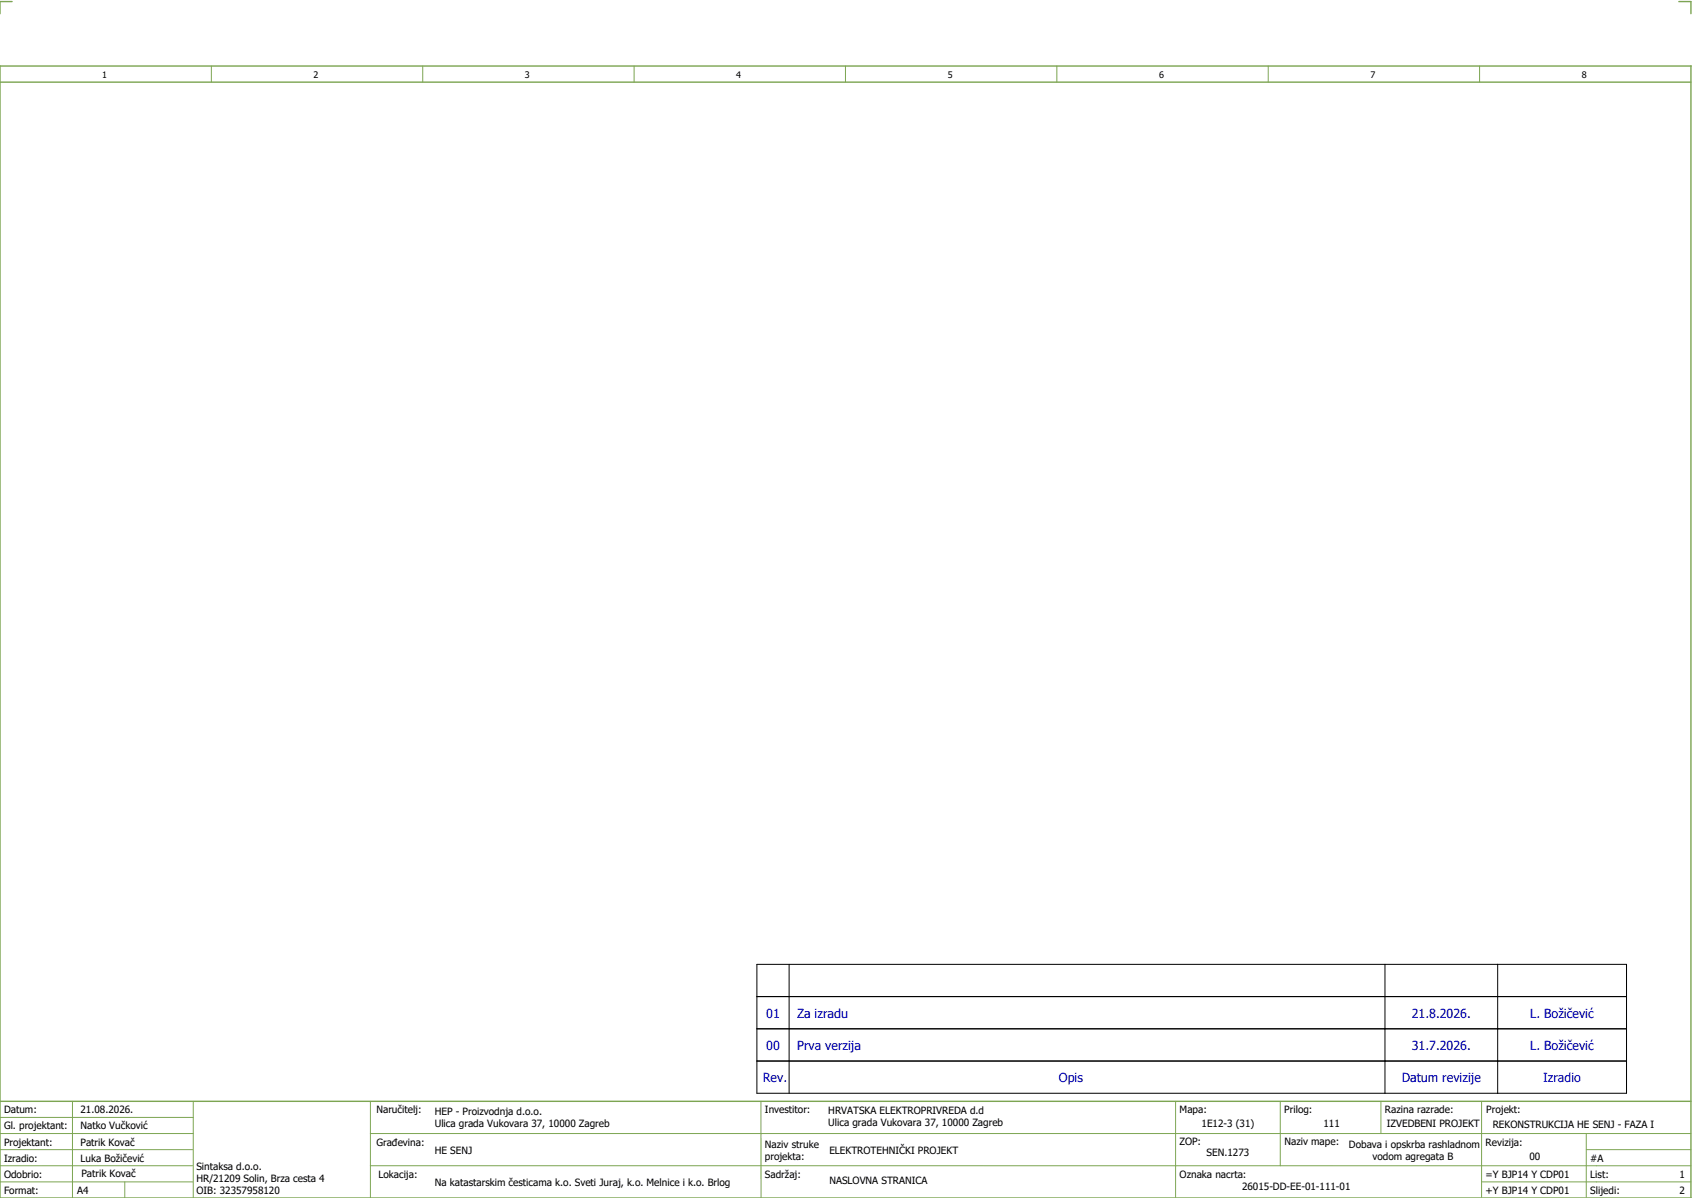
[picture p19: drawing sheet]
<svg xmlns="http://www.w3.org/2000/svg" width="421mm" height="297mm" viewBox="0 0 421 297" stroke-linecap="round" stroke-linejoin="round" font-family="sans-serif">
<defs><g id="words">
<g font-size="3.1" fill="#00f">
<text x="190.3" y="252.6">01</text>
<text x="198" y="252.6">Za izradu</text>
<text x="350.7" y="252.6">21.8.2026.</text>
<text x="380.1" y="252.6">L. Božičević</text>
<text x="190.3" y="260.6">00</text>
<text x="198" y="260.6">Prva verzija</text>
<text x="350.7" y="260.6">31.7.2026.</text>
<text x="380.1" y="260.6">L. Božičević</text>
<text x="189.5" y="268.6">Rev.</text>
<text x="263" y="268.6">Opis</text>
<text x="348.2" y="268.6">Datum revizije</text>
<text x="383.3" y="268.6">Izradio</text>
</g>
<g font-size="2.5">
<text x="1" y="276.4">Datum:</text>
<text x="1" y="280.4">Gl. projektant:</text>
<text x="20" y="276.4">21.08.2026.</text>
<text x="20" y="280.4">Natko Vučković</text>
<text x="93.5" y="276.4">Naručitelj:</text>
<text x="108" y="276.9">HEP - Proizvodnja d.o.o.</text>
<text x="108" y="279.9">Ulica grada Vukovara 37, 10000 Zagreb</text>
<text x="190" y="276.4">Investitor:</text>
<text x="205.7" y="276.6">HRVATSKA ELEKTROPRIVREDA d.d</text>
<text x="205.7" y="279.6">Ulica grada Vukovara 37, 10000 Zagreb</text>
<text x="293" y="276.4">Mapa:</text>
<text x="298.4" y="279.9">1E12-3 (31)</text>
<text x="319" y="276.4">Prilog:</text>
<text x="328.7" y="279.9">111</text>
<text x="344" y="276.4">Razina razrade:</text>
<text x="344.4" y="279.9">IZVEDBENI PROJEKT</text>
<text x="369.2" y="276.3">Projekt:</text>
<text x="370.8" y="279.9">REKONSTRUKCIJA HE SENJ - FAZA I</text>
<text x="1" y="284.4">Projektant:</text>
<text x="20" y="284.4">Patrik Kovač</text>
<text x="93.5" y="284.4">Građevina:</text>
<text x="108" y="286.4">HE SENJ</text>
<text x="190" y="284.9">Naziv struke</text>
<text x="190" y="287.9">projekta:</text>
<text x="206" y="286.5">ELEKTROTEHNIČKI PROJEKT</text>
<text x="293" y="284.3">ZOP:</text>
<text x="299.7" y="286.9">SEN.1273</text>
<text x="319" y="284.3">Naziv mape:</text>
<text x="335.1" y="285">Dobava i opskrba rashladnom</text>
<text x="340.9" y="288">vodom agregata B</text>
<text x="369" y="284.4">Revizija:</text>
<text x="379.9" y="287.9">00</text>
<text x="1" y="288.4">Izradio:</text>
<text x="1" y="292.4">Odobrio:</text>
<text x="20" y="288.4">Luka Božičević</text>
<text x="20.2" y="292.3">Patrik Kovač</text>
<text x="48.8" y="290.4">Sintaksa d.o.o.</text>
<text x="48.8" y="293.4">HR/21209 Solin, Brza cesta 4</text>
<text x="94" y="292.4">Lokacija:</text>
<text x="190" y="292.4">Sadržaj:</text>
<text x="206" y="293.9">NASLOVNA STRANICA</text>
<text x="293" y="292.4">Oznaka nacrta:</text>
<text x="369" y="292.4">=Y BJP14 Y CDP01</text>
<text x="395" y="292.4">List:</text>
<text x="395" y="288.4">#A</text>
<text x="417.1" y="292.4">1</text>
<text x="1" y="296.4">Format:</text>
<text x="19.2" y="296.4">A4</text>
<text x="48.8" y="296.4">OIB: 32357958120</text>
<text x="108" y="294.4">Na katastarskim česticama k.o. Sveti Juraj, k.o. Melnice i k.o. Brlog</text>
<text x="308.5" y="295.4">26015-DD-EE-01-111-01</text>
<text x="369" y="296.4">+Y BJP14 Y CDP01</text>
<text x="395" y="296.4">Slijedi:</text>
<text x="417.1" y="296.4">2</text>
</g>
<g font-size="2.2">
<text x="25.4" y="19.4">1</text>
<text x="77.9" y="19.4">2</text>
<text x="130.4" y="19.4">3</text>
<text x="182.9" y="19.4">4</text>
<text x="235.4" y="19.4">5</text>
<text x="287.9" y="19.4">6</text>
<text x="340.4" y="19.4">7</text>
<text x="392.9" y="19.4">8</text>
</g>
</g></defs>
<path d="M0 16.4h420v281h-420zM3 .4h-3v3M417 .4h3v3M0 20.4h420M0 273.4h420" fill="none" stroke="#7ca552" stroke-width=".35"/>
<g fill="none" stroke="#7ca552" stroke-width=".25">
<path d="M52.5 16.4v4M105 16.4v4M157.5 16.4v4M210 16.4v4M262.5 16.4v4M315 16.4v4M367.5 16.4v4M0 277.4h48M18 273.4v24M48 273.4v24M92 273.4v24M189 273.4v24"/>
<path d="M292 273.4v23.8M318 273.4v16M343 273.4v8M368 273.4v23.8M0 281.4h48M0 285.4h47.8M0 293.4h47.8M31 293.4v4M47.8 289.4h-47.8M92 281.4h328M92 289.4h328M368 293.4h52"/>
<path d="M394 285.4h26M394 281.4v15.8"/>
</g>
<path d="M188 239.4h216v32h-216zM196 239.4v32M344 239.4v32M372 239.4v32M188 255.4h216M188 247.4h216M188 263.4h216" fill="none" stroke="#000" stroke-width=".25"/>
<use href="#words"/>
</svg>
